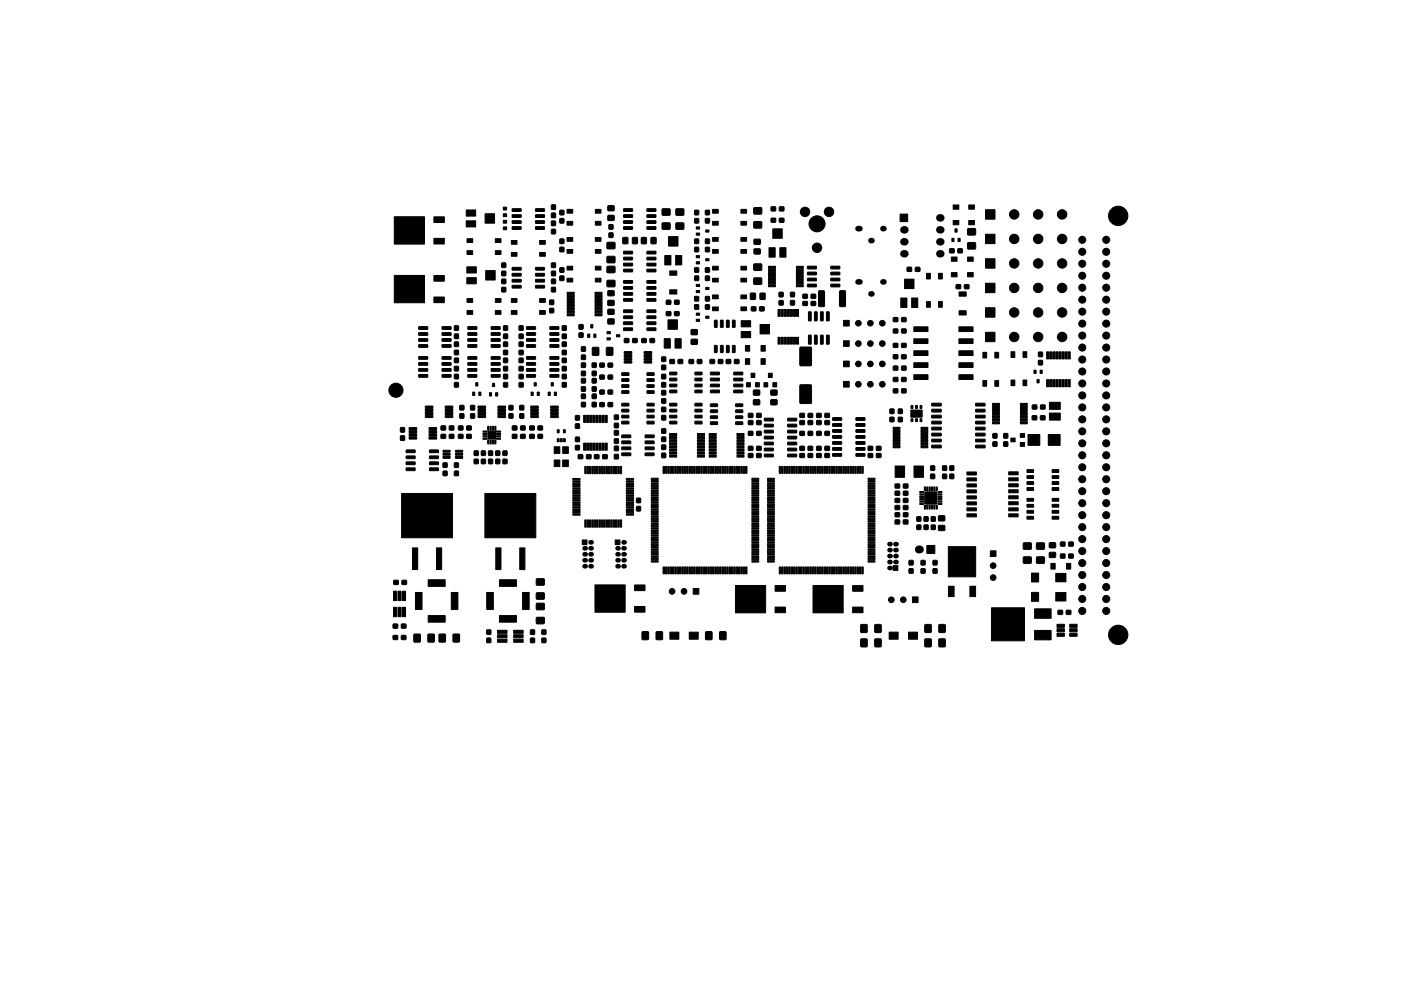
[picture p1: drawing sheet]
<svg xmlns="http://www.w3.org/2000/svg" width="297mm" height="210mm" viewBox="0 0 297 210" stroke-linecap="round" stroke-linejoin="round" font-family="sans-serif">
<g fill="#000" stroke="#000" stroke-width=".21">
<path d="M83.6 46h6.4v5.8h-6.4zM83.6 58.4h6.4v5.8h-6.4zM92 46h2.2v1.2h-2.2zM92 50.6h2.2v1.2h-2.2zM92 58.5h2.2v1.2h-2.2zM99 53.2h1.2v.8h-1.2zM99 50.6h1.2v.8h-1.2zM98.9 46.8h2v1.3h-2zM98.9 44.5h2v1.3h-2zM99 56.6h2v1.3h-2zM102.9 45.3h2v2h-2zM103 57.4h2v2h-2z"/>
<path d="M105 50.6h1.2v.8h-1.2zM105 53.2h1.2v.8h-1.2zM106.7 48.1h.7v.6h-.7zM106.7 46.7h.7v.6h-.7zM106.4 59.2l.8 .1v.9l-.8-.1zM106.4 55.8h.8v.9h-.8zM106.4 57.6h.8v.9h-.8zM106.7 44h.7v.6h-.7zM106.7 45.4h.7v.6h-.7zM108.4 53.6h1.2v.8h-1.2zM108.4 51h1.2v.8h-1.2zM108.6 59.3h1.8l.1 .4-.1 .2h-1.7z"/>
<path d="M108.6 58h1.8l.1 .5-.1 .1h-1.7zM108.6 56.8l1.8-.1 .1 .5-.1 .1h-1.7zM108.6 48.1h1.8l.1 .5-.1 .1h-1.7zM108.6 46.9l1.8-.1 .1 .5-.1 .1h-1.7zM108.6 45.6l1.8-.1 .1 .5-.1 .1h-1.7zM108.6 44.3h1.8l.1 .5-.1 .1h-1.7zM114.4 51h1.2v.8h-1.2zM114.4 53.6h1.2v.8h-1.2zM113.6 56.8l1.7-.1 .2 .5-.2 .1h-1.7zM113.6 58h1.7l.2 .5-.2 .1h-1.7zM113.6 59.3h1.7l.2 .4-.2 .2h-1.7zM113.6 44.3h1.7l.2 .5-.2 .1h-1.7z"/>
<path d="M113.6 45.6l1.7-.1 .2 .5-.2 .1h-1.7zM113.6 46.9l1.7-.1 .2 .5-.2 .1h-1.7zM113.6 48.1h1.7l.2 .5-.2 .1h-1.7zM116.9 55.8h.9l-.1 .9h-.8zM116.9 57.6h.9l-.1 .9h-.8zM116.9 59.2l.9 .1-.1 .9-.8-.1zM116.9 48.7h.9l-.1 .9h-.8zM116.9 46.9h.9l-.1 1-.8-.1zM116.9 45.2l.9 .1-.1 .9-.8-.1zM116.9 43.5h.9l-.1 .9h-.8zM118.7 58.6h.8v.9h-.8zM118.7 56.8h.8v1l-.8-.1z"/>
<path d="M118.7 52.5h.8v.9h-.8zM118.7 50.7l.8 .1v.9l-.8-.1zM118.7 46.4h.8v.9h-.8zM118.7 44.6l.8 .1v.9l-.8-.1zM120.2 59h1.2v.8h-1.2zM120.2 56.5h1.2v.8h-1.2zM120.2 52.9h1.2v.8h-1.2zM120.2 50.4h1.2v.8h-1.2zM120.2 47h1.2v.8h-1.2zM120.2 44.4h1.2v.8h-1.2zM126.2 56.5h1.2v.8h-1.2zM126.2 59h1.2v.8h-1.2z"/>
<path d="M126.2 50.4h1.2v.8h-1.2zM126.2 52.9h1.2v.8h-1.2zM126.2 44.4h1.2v.8h-1.2zM126.2 47h1.2v.8h-1.2zM129.1 49.4l.9 .1-.1 .9-.8-.1zM129.1 47.7h.9l-.1 .9h-.8zM128.9 43.7h1.2l.1 1h-1.3zM128.9 45.7h1.2l.1 1h-1.3zM128.7 51.5l1.6-.1 .1 1.3-1.6 .1zM128.7 54.4h1.6l.1 1.3h-1.6zM128.7 56.5h1.6l.1 1.3h-1.6zM128.7 59.5h1.6l.1 1.3h-1.6z"/>
<path d="M132.1 50.4h1v1.3h-1zM132.2 59.6l1.8-.1 .1 .5-.1 .1h-1.7zM132.2 57.1h1.8l.1 .5-.1 .1h-1.7zM132.2 55.9l1.8-.1 .1 .5-.1 .1h-1.7zM132.2 54.6h1.8l.1 .4-.1 .2h-1.7zM132.2 53.3h1.8l.1 .5-.1 .1h-1.7zM132.2 48.1h1.8l.1 .5-.1 .1h-1.7zM132.2 46.9l1.8-.1 .1 .5-.1 .1h-1.7zM132.2 45.6l1.8-.1 .1 .5-.1 .1h-1.7zM132.2 44.3h1.8l.1 .5-.1 .1h-1.7zM134.1 50.4h1v1.3h-1zM136 50.4h1v1.3h-1z"/>
<path d="M138.1 50.4h1l-.1 1.3h-1zM137.2 59.6l1.8-.1 .1 .5-.1 .1h-1.7zM137.2 53.3h1.8l.1 .5-.1 .1h-1.7zM137.2 54.6h1.8l.1 .4-.1 .2h-1.7zM137.2 55.9l1.8-.1 .1 .5-.1 .1h-1.7zM137.2 57.1h1.8l.1 .5-.1 .1h-1.7zM137.2 44.3h1.8l.1 .5-.1 .1h-1.7zM137.2 45.6l1.8-.1 .1 .5-.1 .1h-1.7zM137.2 46.9l1.8-.1 .1 .5-.1 .1h-1.7zM137.2 48.1h1.8l.1 .5-.1 .1h-1.7zM140.4 47.3h1.6v1.3h-1.6zM140.4 44.3h1.6v1.3h-1.6z"/>
<path d="M142 57.5h1.5v.9h-1.5zM140.9 54.2h1.3v2h-1.3zM141.7 50.2h2v2h-2zM143.2 54.2h1.3v2h-1.3zM143.3 44.3h1.6l.1 1.3h-1.6zM143.3 47.3h1.6l.1 1.3h-1.6zM147.6 49.4h.7v.5h-.7zM147.6 48.1h.7v.5h-.7zM147.6 55.5h.7v.5h-.7zM147.6 54.2h.7v.5h-.7zM147.3 46.4h.8v.9h-.8zM147.3 44.6l.8 .1v.9l-.8-.1z"/>
<path d="M147.3 58.6h.8v.9h-.8zM147.3 56.8h.8v1l-.8-.1zM147.3 52.5h.8v.9h-.8zM147.3 50.7l.8 .1v.9l-.8-.1zM149.6 48.8h.7v.4h-.7zM149.6 54.9h.7v.4h-.7zM149.6 46.4h.8v.9h-.8zM149.6 44.6l.8 .1v.9l-.8-.1zM149.6 52.5h.8v.9h-.8zM149.6 50.7l.8 .1v.9l-.8-.1zM149.6 58.6h.8v.9h-.8zM149.6 56.8h.8v1l-.8-.1z"/>
<path d="M151.1 47h1.2v.8h-1.2zM151.1 44.4h1.2v.8h-1.2zM151.1 52.9h1.2v.8h-1.2zM151.1 50.4h1.2v.8h-1.2zM151.1 59h1.2v.8h-1.2zM151.1 56.5h1.2v.8h-1.2zM157.1 44.4h1.2v.8h-1.2zM157.1 47h1.2v.8h-1.2zM157.1 50.4h1.2v.8h-1.2zM157.1 52.9h1.2v.8h-1.2zM157.1 56.5h1.2v.8h-1.2zM157.1 59h1.2v.8h-1.2z"/>
<path d="M159.9 52.8h1.2l.1 1-1.3 .1zM159.9 50.8h1.2l.1 1h-1.3zM159.9 47.1h1.5l.1 1.2-1.6 .1zM159.9 44.1h1.5l.1 1.3h-1.6zM159.9 59h1.5l.1 1.3h-1.6zM159.9 56h1.5l.1 1.3h-1.6zM162.9 59.1h1.5v.4h-1.5zM162.9 58.4h1.5v.5h-1.5zM162.9 57.8h1.5v.4h-1.5zM162.9 57.1h1.5v.5h-1.5zM162.9 56.5h1.5v.4h-1.5zM163.5 46.3h.9v.8l-.9 .1z"/>
<path d="M163.5 43.9h.9v.8h-.9zM163 52.6h1.3v2h-1.3zM163.8 48.6h2v2h-2zM165.3 46.3h.9v.8l-.9 .1zM165.3 43.9h.9v.8h-.9zM165.3 52.6h1.3v2h-1.3zM168.8 56.5h1.5v.4h-1.5zM168.8 57.1h1.5v.5h-1.5zM168.8 57.8h1.5v.4h-1.5zM168.8 58.4h1.5v.5h-1.5zM168.8 59.1h1.5v.4h-1.5zM171.2 59h1.8l.1 .5-.1 .1h-1.7z"/>
<path d="M171.2 57.8l1.8-.1 .1 .5-.1 .1h-1.7zM171.2 56.5h1.8l.1 .4-.1 .2h-1.7zM176.2 56.5h1.8l.1 .4-.2 .2h-1.7zM176.2 57.8l1.8-.1 .1 .5-.2 .1h-1.7zM176.2 59h1.8l.1 .5-.2 .1h-1.7zM190.8 45.4h1.6v1.6h-1.6zM192.3 56.7h.9l.1 .8-.9 .1zM191.8 59.2h2v2h-2zM194.1 56.7h.9v.8l-.9 .1zM196.4 58h.9v1.2h-.9zM199 58h.8v1.2h-.8zM201.7 57.8h1.2v.9h-1.2z"/>
<path d="M201.7 54.5h1.2v.9h-1.2zM201.8 50.6h.5v.7h-.5zM201.4 52.8h.9v.8h-.9zM202.5 48.6h.4v.7h-.4zM203.1 50.6h.5v.7h-.5zM202.1 43.5h1.2v.9h-1.2zM202.1 46.8h1.2v.9h-1.2zM203.1 52.8h.9v.8h-.9zM205.4 46.8h1.2v.9h-1.2zM205.4 43.5h1.2v.9h-1.2zM205.1 54.5h1.2v.9h-1.2zM205.1 57.8h1.2v.9h-1.2z"/>
<path d="M205.2 51.5h1.6v1.3h-1.6zM205.2 48.5h1.6v1.3h-1.6zM209 54.9h2v2h-2zM209 49.7h2v2h-2zM209 44.5h2v2h-2zM88.8 79.5h1.8l.1 .4-.1 .1h-1.7zM88.8 78.2h1.8l.1 .5-.1 .1h-1.7zM88.8 77l1.8-.1 .1 .5-.1 .1h-1.7zM88.8 75.7l1.8-.1 .1 .5-.1 .1h-1.7zM88.8 73.1h1.8l.1 .5-.1 .1h-1.7zM88.8 71.9l1.8-.1 .1 .5-.1 .1h-1.7zM88.8 70.6h1.8l.1 .4-.1 .2h-1.7z"/>
<path d="M88.8 69.3h1.8l.1 .5-.1 .1h-1.7zM92 63h2.2v1.2h-2.2zM93.7 75.7l1.8-.1 .1 .5-.1 .1h-1.7zM93.7 77l1.8-.1 .1 .5-.1 .1h-1.7zM93.7 78.2h1.8l.1 .5-.1 .1h-1.7zM93.7 79.5h1.8l.1 .4-.1 .1h-1.7zM93.7 69.3h1.8l.1 .5-.1 .1h-1.7zM93.7 70.6h1.8l.1 .4-.1 .2h-1.7zM93.7 71.9l1.8-.1 .1 .5-.1 .1h-1.7zM93.7 73.1h1.8l.1 .5-.1 .1h-1.7zM96.4 77.8h.8v.9h-.8zM96.4 76h.8v.9h-.8z"/>
<path d="M96.4 79.4l.8 .1v.9l-.8-.1zM96.4 74.3h.8v1l-.8-.1zM96.4 72.6h.8v.9h-.8zM96.4 70.9h.8v.9h-.8zM96.4 69.1l.8 .1v.9l-.8-.1zM99 65.9h1.2v.8h-1.2zM99 63.3h1.2v.8h-1.2zM99.2 73.1h1.8l.1 .5-.1 .1h-1.7zM99.2 71.9l1.8-.1 .1 .5-.1 .1h-1.7zM99.2 70.6h1.8l.1 .4-.1 .2h-1.7zM99.2 69.3h1.8l.1 .5-.1 .1h-1.7zM99.2 79.5h1.8l.1 .4-.1 .1h-1.7z"/>
<path d="M99.2 78.2h1.8l.1 .5-.1 .1h-1.7zM99.2 77l1.8-.1 .1 .5-.1 .1h-1.7zM99.2 75.7l1.8-.1 .1 .5-.1 .1h-1.7zM99 58.9h2v1.3h-2zM105 63.3h1.2v.8h-1.2zM105 65.9h1.2v.8h-1.2zM104.2 69.3h1.7l.2 .5-.2 .1h-1.7zM104.2 70.6h1.7l.2 .4-.2 .2h-1.7zM104.2 71.9l1.7-.1 .2 .5-.2 .1h-1.7zM104.2 73.1h1.7l.2 .5-.2 .1h-1.7zM104.2 75.7l1.7-.1 .2 .5-.2 .1h-1.7zM104.2 77l1.7-.1 .2 .5-.2 .1h-1.7z"/>
<path d="M104.2 78.2h1.7l.2 .5-.2 .1h-1.7zM104.2 79.5h1.7l.2 .4-.2 .1h-1.7zM106.4 61h.8v.9h-.8zM106.8 70.9h.8v.9h-.8zM106.8 69.1l.8 .1v.9l-.8-.1zM106.8 79.4l.8 .1v.9l-.8-.1zM106.8 72.6h.8v.9h-.8zM106.8 74.3h.8v1l-.8-.1zM106.8 77.8h.8v.9h-.8zM106.8 76h.8v.9h-.8zM108.4 65.9h1.2v.8h-1.2zM108.4 63.3h1.2v.8h-1.2z"/>
<path d="M108.6 60.6l1.8-.1 .1 .5-.1 .1h-1.7zM110.1 70.9h.8v.9h-.8zM110.1 69.1l.8 .1v.9l-.8-.1zM110.1 77.8h.8v.9h-.8zM110.1 76h.8v.9h-.8zM110.1 79.4l.8 .1v.9l-.8-.1zM110.1 74.3h.8v1l-.8-.1zM110.1 72.6h.8v.9h-.8zM111.7 79.5h1.7l.2 .4-.2 .1h-1.7zM111.7 78.2h1.7l.2 .5-.2 .1h-1.7zM111.7 77l1.7-.1 .2 .5-.2 .1h-1.7zM111.7 75.7l1.7-.1 .2 .5-.2 .1h-1.7z"/>
<path d="M111.7 73.1h1.7l.2 .5-.2 .1h-1.7zM111.7 71.9l1.7-.1 .2 .5-.2 .1h-1.7zM111.7 70.6h1.7l.2 .4-.2 .2h-1.7zM111.7 69.3h1.7l.2 .5-.2 .1h-1.7zM114.4 63.3h1.2v.8h-1.2zM114.4 65.9h1.2v.8h-1.2zM113.6 60.6l1.7-.1 .2 .5-.2 .1h-1.7zM116.6 65.4l.8 .1v.9l-.9-.1zM116.6 63.7h.8v.9h-.9zM116.9 61h.9l-.1 .9h-.8zM116.6 75.7l1.8-.1 .1 .5-.1 .1h-1.7zM116.6 77l1.8-.1 .1 .5-.1 .1h-1.7z"/>
<path d="M116.6 78.2h1.8l.1 .5-.1 .1h-1.7zM116.6 79.5h1.8l.1 .4-.1 .1h-1.7zM116.6 69.3h1.8l.1 .5-.1 .1h-1.7zM116.6 70.6h1.8l.1 .4-.1 .2h-1.7zM116.6 71.9l1.8-.1 .1 .5-.1 .1h-1.7zM116.6 73.1h1.8l.1 .5-.1 .1h-1.7zM119.2 70.9h.9l-.1 .9h-.8zM119.2 69.1l.9 .1-.1 .9-.8-.1zM119.2 79.4l.9 .1-.1 .9-.8-.1zM119.2 72.6h.9l-.1 .9h-.8zM119.2 74.3h.9l-.1 1-.8-.1zM119.2 77.8h.9l-.1 .9h-.8z"/>
<path d="M119.2 76h.9l-.1 .9h-.8zM120.3 66.6h1.5v.4h-1.5zM120.3 65.9h1.5v.5h-1.5zM120.3 65.3h1.5v.4h-1.5zM120.3 64.6h1.5v.5h-1.5zM120.3 64h1.5v.4h-1.5zM120.3 63.3h1.5v.5h-1.5zM120.3 62.7h1.5v.4h-1.5zM120.3 62h1.5v.5h-1.5zM122.8 68.9h.8v.9h-.8zM122.8 70.6l.8 .1v.9l-.8-.1zM123.3 73.6h.8v.9h-.8z"/>
<path d="M123.3 75.3l.8 .1v.9l-.8-.1zM123.3 78.8h.8v.9h-.8zM123.3 77h.8v.9h-.8zM124.6 70.9h.5v.7h-.5zM125.3 68.9h.4v.7h-.4zM125.9 70.9h.5v.7h-.5zM126.2 62h1.5v.5h-1.5zM126.2 62.7h1.5v.4h-1.5zM126.2 63.3h1.5v.5h-1.5zM126.2 64h1.5v.4h-1.5zM126.2 64.6h1.5v.5h-1.5zM126.2 65.3h1.5v.4h-1.5z"/>
<path d="M126.2 65.9h1.5v.5h-1.5zM126.2 66.6h1.5v.4h-1.5zM125.6 77h.8v.9h-.8zM125.6 78.8h.8v.9h-.8zM125.6 73.7l1.3 .1v1.6l-1.3-.1zM127.2 77.1l.9-.1v.9h-.9zM127.2 79.6h.9v.8h-.9zM128.7 71.7h.7v.4h-.7zM128.7 70.4h.7v.4h-.7zM128.9 77.1l.9-.1 .1 .9h-.9zM128.9 79.6h.9l.1 .8h-.9zM128.6 73.7l1.3 .1v1.6l-1.3-.1z"/>
<path d="M128.9 63.8l1.2-.1 .1 1-1.3 .1zM128.9 61.7h1.2l.1 1h-1.3zM128.9 67.7h1.2l.1 1h-1.3zM128.9 65.7l1.2-.1 .1 1-1.3 .1zM130.7 71h.7v.5h-.7zM132.4 71.9l.9-.1v.8l-.9 .1zM131.8 79.1h1.4l.1 .5-1.4 .1zM132.4 76.6l1.5-.1 .1 .4-1.6 .1zM132.4 75.9h1.5l.1 .4-1.6 .1zM132.4 75.3l1.5-.1 .1 .4-1.6 .1zM132.4 74.6h1.5l.1 .4-1.6 .1zM132.2 69.6l1.8-.1 .1 .5-.1 .1h-1.7z"/>
<path d="M132.2 68.3h1.8l.1 .5-.1 .1h-1.7zM132.2 67h1.8l.1 .5-.1 .1h-1.7zM132.2 65.8l1.8-.1 .1 .5-.1 .1h-1.7zM132.2 63.4l1.8-.1 .1 .5-.1 .1h-1.7zM132.2 62.1h1.8l.1 .4-.1 .2-1.7-.1zM132.2 60.8h1.8l.1 .5-.1 .1h-1.7zM134.2 71.9l.8-.1 .1 .8-.9 .1zM136.1 71.9l.9-.1v.8l-.9 .1zM136.6 74.6h1.5l.1 .4-1.5 .1zM136.6 75.3l1.5-.1 .1 .4-1.5 .1zM136.6 75.9h1.5l.1 .4-1.5 .1zM136.6 76.6l1.5-.1 .1 .4-1.5 .1z"/>
<path d="M137.2 79.1h1.4l.1 .5-1.4 .1zM137.8 71.9l.9-.1 .1 .8-.9 .1zM137.2 65.8l1.8-.1 .1 .5-.1 .1h-1.7zM137.2 67h1.8l.1 .5-.1 .1h-1.7zM137.2 68.3h1.8l.1 .5-.1 .1h-1.7zM137.2 69.6l1.8-.1 .1 .5-.1 .1h-1.7zM137.2 60.8h1.8l.1 .5-.1 .1h-1.7zM137.2 62.1h1.8l.1 .4-.1 .2-1.7-.1zM137.2 63.4l1.8-.1 .1 .5-.1 .1h-1.7zM140.3 79.4l.8 .1v.9l-.8-.1zM140.3 75.8h.8v.9l-.8-.1zM140.3 77.5h.8v.9h-.8z"/>
<path d="M142 61.5h1.5v.9h-1.5zM141.3 66.1h.9v.8l-.9 .1zM141.3 63.7h.9v.8l-.9 .1zM140.8 71.9h1.3v2h-1.3zM142.1 76.3h.8l.1 .8h-.9zM142 79l1.4-.1 .1 .5-1.4 .1zM141.6 67.9h2v2h-2zM143 66.1h.9l.1 .8-.9 .1zM143 63.7h.9l.1 .8-.9 .1zM143.1 71.9h1.3v2h-1.3zM143.8 76.3h.9v.8h-.9zM146.1 76.3h.9v.8h-.9z"/>
<path d="M147.6 61.6h.7v.5h-.7zM147.6 60.3h.7v.5h-.7zM147.6 67.7h.7v.5h-.7zM147.6 66.4h.7v.5h-.7zM146.6 70h1.2v1h-1.2zM146.6 72h1.2v1h-1.2zM147.3 64.7h.8v.9h-.8zM147.3 62.9h.8v1l-.8-.1zM147.9 76.3h.9v.8h-.9zM147.4 79l1.4-.1 .1 .5-1.5 .1zM149.6 61h.7v.4h-.7zM149.6 67.1h.7v.4h-.7z"/>
<path d="M149.6 64.7h.8v.9h-.8zM149.6 62.9h.8v1l-.8-.1zM151.1 65.1h1.2v.8h-1.2zM151.1 62.6h1.2v.8h-1.2zM150.6 76.3h.9v.8h-.9zM151.5 68h.6l-.1 1.5-.5-.1zM151.5 73.3l.6 .1-.1 1.4-.5-.1zM150.6 79l1.8-.1 .1 .5-.1 .1h-1.7zM152.3 76.3h.9v.8h-.9zM152.8 68h.5l-.1 1.5-.5-.1zM152.8 73.3l.5 .1-.1 1.4-.5-.1zM154 68h.6l-.1 1.5-.5-.1z"/>
<path d="M154 73.3l.6 .1-.1 1.4-.5-.1zM154 76.3h.9v.8h-.9zM155.3 68h.6l-.1 1.5-.5-.1zM155.3 73.3l.6 .1-.1 1.4-.5-.1zM155.7 76.3h.9l.1 .8h-.9zM157.1 62.6h1.2v.8h-1.2zM157.1 65.1h1.2v.8h-1.2zM155.6 79l1.8-.1 .1 .5-.1 .1h-1.7zM158 73.3h.9v1.2h-.9zM158 76.1h.9v1.2h-.9zM157.1 70.3h2v1.3h-2zM157.1 68h2v1.3h-2z"/>
<path d="M159.1 62.2l1 .1v1.2h-1zM159.3 65.1h.9l.1 .8h-1zM161.3 73.3h.9v1.2h-.9zM161.1 65.1h.9v.8h-.9zM161.2 62.2l1 .1v1.2h-1zM161.3 76.1h.9v1.2h-.9zM162.9 60.4h1.5v.4h-1.5zM162.9 59.7h1.5v.5h-1.5zM161.1 68.8h2v2h-2zM165 65.7h.4v1.4h-.4zM165 71.6h.4v1.4h-.4zM165.2 63.8h.8v.9h-.8z"/>
<path d="M165.2 62l.8 .1v.9l-.8-.1zM165.6 65.7h.5v1.4h-.5zM165.6 71.6h.5v1.4h-.5zM166.3 65.7h.4v1.4h-.4zM166.3 71.6h.4v1.4h-.4zM166.9 65.7h.5v1.4h-.5zM166.9 71.6h.5v1.4h-.5zM167.6 65.7h.4v1.4h-.4zM167.6 71.6h.4v1.4h-.4zM167.6 62l.8 .1v.9l-.8-.1zM167.6 63.8h.8v.9h-.8zM168.2 65.7h.5v1.4h-.5z"/>
<path d="M168.2 71.6h.5v1.4h-.5zM168.8 59.7h1.5v.5h-1.5zM168.8 60.4h1.5v.4h-1.5zM168.9 65.7h.4v1.4h-.4zM168.9 71.6h.4v1.4h-.4zM170.2 64h.9l.1 .8h-.9zM170.2 62.5l.9-.1 .1 .8-.9 .1zM169.6 73.7l2.2-.1 .2 .2 .1 3.6-.2 .2h-2.1l-.2-.1zM171.4 66.2l.6 .1v1.7l-.1 .1-.5-.1zM171.4 71.1l.6 .1v1.7l-.1 .1-.5-.1zM172 64h.9v.8h-.9zM172 62.5l.9-.1v.8l-.9 .1z"/>
<path d="M171.2 60.3h1.8l.1 .5-.1 .1h-1.7zM172.7 66.2l.6 .1v1.7l-.1 .1-.5-.1zM172.7 71.1l.6 .1v1.7l-.1 .1-.5-.1zM174 66.2l.5 .1v1.7l-.1 .1-.5-.1zM174 71.1l.5 .1v1.7l-.1 .1-.5-.1zM173.6 61.7h1l.2 .1v3l-.1 .3h-1l-.2-.2zM175.3 66.2l.5 .1v1.7l-.1 .1-.5-.1zM175.3 71.1l.5 .1v1.7l-.1 .1-.5-.1zM176.2 60.3h1.8l.1 .5-.2 .1h-1.7zM178.9 68h1.2v1.2h-1.2zM178.9 72.3h1.2v1.2h-1.2zM178.9 76.6h1.2v1.2h-1.2z"/>
<path d="M178.1 61.7h1l.2 .1v3l-.2 .3h-.9l-.2-.2zM189.4 67.4h.9l.1 .8h-1zM189.4 69.8h.9l.1 .8h-1zM189.4 72.9h.9l.1 .8h-1zM189.4 75.3h.9l.1 .8h-1zM189.4 77.7h.9l.1 .8h-1zM191.2 67.4h.9v.8h-.9zM191.2 69.8h.9v.8h-.9zM191.2 72.9h.9v.8h-.9zM191.2 75.3h.9v.8h-.9zM191.2 77.7h.9v.8h-.9zM191 63.2h1.3v2h-1.3z"/>
<path d="M193.7 79.5h3v1h-3zM193.7 77h3v1h-3zM193.7 74.4h3v1h-3zM193.7 71.9h3v1h-3zM193.7 69.3h3v1h-3zM193.3 63.2h1.3v2h-1.3zM196.4 64h.9v1.2h-.9zM199 64h.8v1.2h-.8zM203.3 69.3h3v1h-3zM203.3 71.9h3v1h-3zM203.3 74.4h3v1h-3zM203.3 77h3v1h-3z"/>
<path d="M203.3 79.5h3v1h-3zM203.3 65.9h1.5v.9h-1.5zM203.3 61.9h1.5v.9h-1.5zM202.7 60.4h.9l.1 .8h-.9zM204.5 60.4h.9v.8h-.9zM208.4 74.8h.8v1.2h-.8zM209 70.5h2v2h-2zM209 65.3h2v2h-2zM209 60.1h2v2h-2zM210.9 74.8h.8v1.2h-.8zM214.4 74.6h.8v1.2h-.8zM216.9 74.6h.8v1.2h-.8z"/>
<path d="M219.2 78.5h.5v.7h-.5zM220.2 76.5h.8v.9h-.8zM220.2 74.7l.8 .1v.9l-.8-.1zM220.5 78.5h.5v.7h-.5zM221.9 74.7h.5v1.5h-.5zM222.6 74.7h.4v1.5h-.4zM223.2 74.7h.5v1.5h-.5zM223.9 74.7h.4v1.5h-.4zM224.5 74.7h.5v1.5h-.5zM225.2 74.7h.4v1.5h-.4zM225.8 74.7h.5v1.5h-.5zM226.5 74.7h.4v1.5h-.4z"/>
<path d="M84.9 90.7l.9 .1-.1 .9-.8-.1zM84.9 92.5h.9l-.1 .9h-.8zM86.1 99.3h1.8l.1 .4-.1 .2h-1.7zM86.1 98h1.8l.1 .5-.1 .1h-1.7zM86.1 96.8l1.8-.1 .1 .5-.1 .1h-1.7zM86.1 95.5h1.8l.1 .4-.1 .2-1.7-.1zM86.8 92.7h1.5l.1 .4-1.6 .1zM86.8 92.1l1.5-.1 .1 .4-1.6 .1zM86.8 91.4h1.5l.1 .4-1.6 .1zM86.8 90.8l1.5-.1 .1 .4-1.6 .1zM90.2 88.1h1.5l.1 .4-1.5 .1zM90.2 87.5l1.5-.1 .1 .4-1.5 .1z"/>
<path d="M90.2 86.8h1.5l.1 .4-1.5 .1zM90.2 86.2l1.5-.1 .1 .4-1.5 .1zM91 90.8l1.5-.1 .1 .4-1.5 .1zM91 91.4h1.5l.1 .4-1.5 .1zM91 92.1l1.5-.1 .1 .4-1.5 .1zM91 92.7h1.5l.1 .4-1.5 .1zM91.1 95.5h1.8l.1 .4-.2 .2-1.6-.1zM91.1 96.8l1.8-.1 .1 .5-.2 .1h-1.6zM91.1 98h1.8l.1 .5-.2 .1h-1.6zM91.1 99.3h1.8l.1 .4-.2 .2h-1.6zM93.9 96.8h1.5v.4h-1.5zM93.9 96.2h1.5v.4h-1.5z"/>
<path d="M93.9 95.5h1.5v.4h-1.5zM93.5 90.4h.9l.1 .8h-.9zM93.5 92.2h.9l.1 .8h-.9zM94 100h.8l-.1 .9h-.8zM94 98.2h.8l-.1 1-.8-.1zM94.4 86.2l1.5-.1 .1 .4-1.5 .1zM94.4 86.8h1.5l.1 .4-1.5 .1zM94.4 87.5l1.5-.1 .1 .4-1.5 .1zM94.4 88.1h1.5l.1 .4-1.5 .1zM95.3 90.4h.9v.8h-.9zM95.3 92.2h.9v.8h-.9zM96.6 95.5h1.5v.4h-1.5z"/>
<path d="M96.6 96.2h1.5v.4h-1.5zM96.6 96.8h1.5v.4h-1.5zM96.4 100h.8v.9h-.8zM96.4 98.2h.8v1l-.8-.1zM96.4 81.2h.8v.9h-.8zM97.2 90.4h.9v.8h-.9zM97.2 92.2h.9v.8h-.9zM97.5 86l.8 .1v.9l-.8-.1zM97.5 87.8h.8v.9h-.8zM99 90.4h.9v.8h-.9zM99 92.2h.9v.8h-.9zM100.2 83.2h.5v.7h-.5z"/>
<path d="M99.8 86l.8 .1v.9l-.8-.1zM99.8 87.8h.8v.9h-.8zM100.9 81.2h.4v.7h-.4zM100.6 97.4l.8 .1v.9l-.9-.1zM100.6 95.7h.8v.9h-.9zM101.5 83.2h.5v.7h-.5zM102.1 97.4l.8 .1v.9l-.8-.1zM102.1 95.7h.8v.9h-.8zM101.4 88.1h1.5l.1 .4-1.6 .1zM101.4 87.5l1.5-.1 .1 .4-1.6 .1zM101.4 86.8h1.5l.1 .4-1.6 .1zM101.4 86.2l1.5-.1 .1 .4-1.6 .1z"/>
<path d="M102.4 93l.8-.1 .1 .2-.9 .1zM102.4 92.5l.8-.1 .1 .2-.9 .1zM102.4 92l.8-.1 .1 .2-.9 .1zM102.4 91.5l.8-.1 .1 .2-.9 .1zM103.4 93.3l.2 .1v.8l-.2-.1zM103.4 90.5h.2v.8h-.2zM103.8 83.3h.4v.7h-.4zM103.9 93.3l.2 .1v.8l-.2-.1zM103.9 90.5h.2v.8h-.2zM103.6 97.4l.8 .1v.9l-.8-.1zM103.6 95.7h.8v.9h-.8zM104.4 81.3h.5v.7h-.5z"/>
<path d="M104.4 93.3l.2 .1v.8l-.2-.1zM104.4 90.5h.2v.8h-.2zM103.5 91.5h1.6v1.6h-1.6zM105.1 83.3h.4v.7h-.4zM104.9 93.3l.2 .1v.8l-.2-.1zM104.9 90.5h.2v.8h-.2zM105.1 97.4l.9 .1-.1 .9-.8-.1zM105.1 95.7h.9l-.1 .9h-.8zM105.3 91.5l.8-.1v.2l-.8 .1zM105.3 92l.8-.1v.2l-.8 .1zM105.3 92.5l.8-.1v.2l-.8 .1zM105.3 93l.8-.1v.2l-.8 .1z"/>
<path d="M105.6 86.2l1.5-.1 .1 .4-1.5 .1zM105.6 86.8h1.5l.1 .4-1.5 .1zM105.6 87.5l1.5-.1 .1 .4-1.5 .1zM105.6 88.1h1.5l.1 .4-1.5 .1zM106.7 97.4l.8 .1-.1 .9-.8-.1zM106.7 95.7h.8l-.1 .9h-.8zM106.8 81.2h.8v.9h-.8zM107.9 86l.9 .1-.1 .9-.8-.1zM107.9 87.8h.9l-.1 .9h-.8zM108.7 92.2h.8l.1 .8h-.9zM108.7 90.4h.8l.1 .8h-.9zM110.1 81.2h.8v.9h-.8z"/>
<path d="M110.2 87.8h.8v.9h-.8zM110.2 86l.8 .1v.9l-.8-.1zM110.4 92.2h.9v.8h-.9zM110.4 90.4h.9v.8h-.9zM112.6 83.2h.4v.7h-.4zM112.3 92.2h.9l.1 .8h-.9zM112.3 90.4h.9l.1 .8h-.9zM113.2 81.2h.5v.7h-.5zM113.9 83.2h.4v.7h-.4zM112.6 88.1h1.4l.1 .4-1.5 .1zM112.6 87.5l1.4-.1 .1 .4-1.5 .1zM112.6 86.8h1.4l.1 .4-1.5 .1z"/>
<path d="M112.6 86.2l1.4-.1 .1 .4-1.5 .1zM114.1 92.2h.9v.8h-.9zM114.1 90.4h.9v.8h-.9zM116.2 83.2h.5v.7h-.5zM116.9 81.2h.4v.7h-.4zM117.5 83.2h.5v.7h-.5zM116.8 86.2l1.5-.1 .1 .4-1.6 .1zM116.8 86.8h1.5l.1 .4-1.6 .1zM116.8 87.5l1.5-.1 .1 .4-1.6 .1zM116.8 88.1h1.5l.1 .4-1.6 .1zM118.1 91.2h.4v.6h-.4zM118.1 93.1h.4v.6h-.4z"/>
<path d="M117.5 97.6h1.2v1.4h-1.2zM117.5 94.8h1.2v1.4h-1.2zM118.8 93.1h.4v.6h-.4zM119.4 91.2h.4v.6h-.4zM119.4 93.1h.4v.6h-.4zM119.2 81.2h.9l-.1 .9h-.8zM119.3 94.8h1.2v1.4h-1.2zM119.3 97.6h1.2v1.4h-1.2zM122 92.8h.8v.9h-.8zM122 94.5h.8v.9h-.8zM122 88.2h.8v.9h-.8zM122 89.9l.8 .1v.9l-.8-.1z"/>
<path d="M122.6 96.5h.9v.8h-.9zM123.3 82.1h.8v.9h-.8zM123.3 80.3h.8v1l-.8-.1zM123.3 85.4h.8v.9h-.8zM123.3 83.6h.8v1l-.8-.1zM123.7 88.1h.5v1.5h-.5zM123.7 94h.5v1.5h-.5zM124 99h.3l-.1 1.5-.2-.1zM124.5 99h.3l-.1 1.5-.2-.1zM124.4 88.1h.4v1.5h-.4zM124.4 94h.4v1.5h-.4zM124.4 96.5h.9v.8h-.9z"/>
<path d="M125 99h.3l-.1 1.5-.2-.1zM125 88.1h.5v1.5h-.5zM125 94h.5v1.5h-.5zM125.5 99h.3l-.1 1.5-.2-.1zM125.7 88.1h.4v1.5h-.4zM125.7 94h.4v1.5h-.4zM126 99h.3l-.1 1.5-.2-.1zM125.6 80.3h.8v1l-.8-.1zM125.6 82.1h.8v.9h-.8zM125.6 83.6h.8v1l-.8-.1zM125.6 85.4h.8v.9h-.8zM126.5 99h.3l-.1 1.5-.2-.1z"/>
<path d="M126.3 88.1h.5v1.5h-.5zM126.3 94h.5v1.5h-.5zM126.1 96.5h.8l.1 .8h-.9zM127 99h.3l-.1 1.5-.2-.1zM127 88.1h.4v1.5h-.4zM127 94h.4v1.5h-.4zM127.5 99h.3l-.1 1.5-.2-.1zM127.2 85.4h.9v.8l-.9 .1zM127.2 82.8h.9v.8h-.9zM127.6 88.1h.5v1.5h-.5zM127.6 94h.5v1.5h-.5zM128 99h.3l-.1 1.5-.2-.1z"/>
<path d="M127.8 96.5h.9v.8h-.9zM128.5 99h.3l-.1 1.5-.2-.1zM128.3 88.1h.4v1.5h-.4zM128.3 94h.4v1.5h-.4zM129 99h.3l-.1 1.5-.2-.1zM128.9 85.4h.9l.1 .8-.9 .1zM128.9 82.8h.9l.1 .8h-.9zM129.5 99h.3l-.1 1.5-.2-.1zM130 99h.3l-.1 1.5-.2-.1zM130.5 99h.3l-.1 1.5-.2-.1zM130.3 91.4h.8v.9h-.8zM130.3 93.1h.8v1l-.8-.1z"/>
<path d="M130.3 89.8h.8v.9h-.8zM130.3 88.1h.8v.9h-.8zM130.3 94.7h.8v.9h-.8zM130.3 96.4h.8v1l-.8-.1zM131 99h.3l-.1 1.5-.2-.1zM131.5 99h.3l-.1 1.5-.2-.1zM131.8 89.4h1.4l.1 .4-1.4 .1zM131.8 88.1h1.4l.1 .5-1.4 .1zM131.8 86.9l1.4-.1 .1 .5-1.4 .1zM131.8 85.6h1.4l.1 .4-1.4 .1zM131.8 82.9h1.4l.1 .5-1.4 .1zM131.8 81.7l1.4-.1 .1 .5-1.4 .1z"/>
<path d="M131.8 80.4l1.4-.1 .1 .5-1.4 .1zM131.8 96.1h1.8l.2 .5-.2 .1h-1.7zM131.8 94.9l1.8-.1 .2 .5-.2 .1h-1.7zM131.8 93.6h1.8l.2 .4-.2 .1h-1.7zM131.8 92.3h1.8l.2 .5-.2 .1h-1.7zM136.8 92.3h1.8l.1 .5-.1 .1h-1.7zM136.8 93.6h1.8l.1 .4-.1 .1h-1.7zM136.8 94.9l1.8-.1 .1 .5-.1 .1h-1.7zM136.8 96.1h1.8l.1 .5-.1 .1h-1.7zM137.2 85.6h1.4l.1 .4-1.4 .1zM137.2 86.9l1.4-.1 .1 .5-1.4 .1zM137.2 88.1h1.4l.1 .5-1.4 .1z"/>
<path d="M137.2 89.4h1.4l.1 .4-1.4 .1zM137.2 80.4l1.4-.1 .1 .5-1.4 .1zM137.2 81.7l1.4-.1 .1 .5-1.4 .1zM137.2 82.9h1.4l.1 .5-1.4 .1zM140.6 99h.3l-.1 1.4h-.2zM140.3 91h.8v.9h-.8zM140.3 92.7l.8 .1v.9l-.8-.1zM140.3 81.2h.8v.9h-.8zM140.3 86.4h.8v.9h-.8zM140.3 88.2h.8v.9h-.8zM140.3 84.6h.8v.9h-.8zM140.3 82.9h.8v.9h-.8z"/>
<path d="M140.3 96.2h.8v.9h-.8zM140.3 94.4h.8v.9h-.8zM141.1 99h.3l-.1 1.4h-.2zM141.6 99h.3l-.1 1.4h-.2zM142.1 99h.3l-.1 1.4h-.2zM142.6 99h.3l-.1 1.4h-.2zM143.1 99h.3l-.1 1.4h-.2zM142 89.4h1.4l.1 .4-1.4 .1zM142 88.1h1.4l.1 .5-1.4 .1zM142 86.9l1.4-.1 .1 .5-1.4 .1zM142 85.6h1.4l.1 .4-1.4 .1zM142 82.8h1.4l.1 .4-1.4 .1z"/>
<path d="M142 81.5h1.4l.1 .5-1.4 .1zM142 80.3l1.4-.1 .1 .5-1.4 .1zM142 96.5h1.5v.5h-1.5zM142 95.9h1.5v.4h-1.5zM142 95.2h1.5v.5h-1.5zM142 94.6h1.5v.4h-1.5zM142 93.9h1.5v.5h-1.5zM142 93.3h1.5v.4h-1.5zM142 92.6h1.5v.5h-1.5zM142 92h1.5v.4h-1.5zM143.6 99h.3l-.1 1.4h-.2zM144.1 99h.3l-.1 1.4h-.2z"/>
<path d="M144.6 99h.3l-.1 1.4h-.2zM145.1 99h.3l-.1 1.4h-.2zM145.6 99h.3l-.1 1.4h-.2zM146.1 99h.3l-.1 1.4h-.2zM146.6 99h.3l-.1 1.4h-.2zM147.1 99h.3l-.1 1.4h-.2zM147.6 99h.3l-.1 1.4h-.2zM148.1 99h.3l-.1 1.4h-.2zM147.4 85.6h1.4l.1 .4-1.5 .1zM147.4 86.9l1.4-.1 .1 .5-1.5 .1zM147.4 88.1h1.4l.1 .5-1.5 .1zM147.4 89.4h1.4l.1 .4-1.5 .1z"/>
<path d="M147.4 80.3l1.4-.1 .1 .5-1.5 .1zM147.4 81.5h1.4l.1 .5-1.5 .1zM147.4 82.8h1.4l.1 .4-1.5 .1zM148.6 99h.3l-.1 1.4h-.2zM149.1 99h.3l-.1 1.4h-.2zM147.9 92h1.5v.4h-1.5zM147.9 92.6h1.5v.5h-1.5zM147.9 93.3h1.5v.4h-1.5zM147.9 93.9h1.5v.5h-1.5zM147.9 94.6h1.5v.4h-1.5zM147.9 95.2h1.5v.5h-1.5zM147.9 95.9h1.5v.4h-1.5z"/>
<path d="M147.9 96.5h1.5v.5h-1.5zM149.6 99h.3l-.1 1.4h-.2zM150.1 99h.3l-.1 1.4h-.2zM150.6 99h.3l-.1 1.4h-.2zM151.1 99h.3l-.1 1.4h-.2zM151.6 99h.3l-.1 1.4h-.2zM150.4 96.5h1.5v.5h-1.5zM150.4 95.9h1.5v.4h-1.5zM150.4 95.2h1.5v.5h-1.5zM150.4 94.6h1.5v.4h-1.5zM150.4 93.9h1.5v.5h-1.5zM150.4 93.3h1.5v.4h-1.5z"/>
<path d="M150.4 92.6h1.5v.5h-1.5zM150.4 92h1.5v.4h-1.5zM150.6 89.5h1.4l.1 .5-1.4 .1zM150.6 88.3l1.4-.1 .1 .5-1.4 .1zM150.6 87l1.4-.1 .1 .5-1.4 .1zM150.6 85.7h1.4l.1 .5-1.4 .1zM152.1 99h.3l-.1 1.4h-.2zM150.6 82.8h1.8l.1 .4-.1 .2-1.7-.1zM150.6 81.5h1.8l.1 .5-.1 .1h-1.7zM150.6 80.3l1.8-.1 .1 .5-.1 .1h-1.7zM152.6 99h.3l-.1 1.4h-.2zM153.1 99h.3l-.1 1.4h-.2z"/>
<path d="M153.6 99h.3l-.1 1.4h-.2zM154.1 99h.3l-.1 1.4h-.2zM154.6 99h.3l-.1 1.4h-.2zM155.1 99h.3l-.1 1.4h-.2zM155.6 99h.3l-.1 1.4h-.2zM156.1 99h.3l-.1 1.4h-.2zM156.6 99h.3l-.1 1.4h-.2zM157.1 99h.3l-.1 1.4h-.2zM156 85.7h1.4l.1 .5-1.4 .1zM156 87l1.4-.1 .1 .5-1.4 .1zM156 88.3l1.4-.1 .1 .5-1.4 .1zM156 89.5h1.4l.1 .5-1.4 .1z"/>
<path d="M155.6 80.3l1.8-.1 .1 .5-.1 .1h-1.7zM155.6 81.5h1.8l.1 .5-.1 .1h-1.7zM155.6 82.8h1.8l.1 .4-.1 .2-1.7-.1zM156.3 92h1.5v.4h-1.5zM156.3 92.6h1.5v.5h-1.5zM156.3 93.3h1.5v.4h-1.5zM156.3 93.9h1.5v.5h-1.5zM156.3 94.6h1.5v.4h-1.5zM156.3 95.2h1.5v.5h-1.5zM156.3 95.9h1.5v.4h-1.5zM156.3 96.5h1.5v.5h-1.5zM157.6 99h.3l-.1 1.4h-.2z"/>
<path d="M158.1 99h.3l-.1 1.4h-.2zM158.3 81.2h.8v.9h-.8zM158.7 96.2h.9v.8l-.9 .1zM158.7 89.3l.9-.1v.8l-.9 .1zM158.7 91.5h.9v.8l-.9 .1zM158.7 94.7h.9v.8h-.9zM158.7 87.7h.9v.8l-.9 .1zM159.2 79.2h.8v.9h-.8zM159.8 82.8h1.2v1h-1.2zM159.8 84.8h1.2v1l-1.2 .1zM160.2 81.2h.8v.9h-.8zM160.4 96.2h.9l.1 .8-.9 .1z"/>
<path d="M160.4 89.3l.9-.1 .1 .8-.9 .1zM160.4 91.5h.9l.1 .8-.9 .1zM160.4 94.7h.9l.1 .8h-.9zM160.4 87.7h.9l.1 .8-.9 .1zM162 81.2h.8v.9h-.8zM162.9 79.2h.8v.9h-.8zM162.1 96.4l1.8-.1 .1 .5-.2 .1h-1.6zM162.1 95.1h1.8l.1 .5-.2 .1h-1.6zM162.1 93.8h1.8l.1 .5-.2 .1h-1.6zM162.1 92.6l1.8-.1 .1 .5-.2 .1h-1.6zM162.1 91.3h1.8l.1 .4-.2 .2h-1.6zM162.1 90h1.8l.1 .5-.2 .1h-1.6z"/>
<path d="M162.1 88.8l1.8-.1 .1 .5-.2 .1h-1.6zM163.5 84.8h1.2v1l-1.2 .1zM163.5 82.8h1.2v1h-1.2zM163.9 81.2h.8v.9h-.8zM165.2 99h.3v1.4h-.3zM165.7 99h.3v1.4h-.3zM166.2 99h.3v1.4h-.3zM166.7 99h.3v1.4h-.3zM167.2 99h.3v1.4h-.3zM167.7 99h.3v1.4h-.3zM168.2 99h.3v1.4h-.3zM167 88.8l1.8-.1 .1 .5-.1 .1h-1.7z"/>
<path d="M167 90h1.8l.1 .5-.1 .1h-1.7zM167 91.3h1.8l.1 .4-.1 .2h-1.7zM167 92.6l1.8-.1 .1 .5-.1 .1h-1.7zM167 93.8h1.8l.1 .5-.1 .1h-1.7zM167 95.1h1.8l.1 .5-.1 .1h-1.7zM167 96.4l1.8-.1 .1 .5-.1 .1h-1.7zM168.7 99h.3v1.4h-.3zM169.2 99h.3v1.4h-.3zM169.7 99h.3v1.4h-.3zM169.6 89.3l.9-.1v.8l-.9 .1zM169.6 96.2h.9v.8l-.9 .1zM169.6 91.5h.9v.8l-.9 .1z"/>
<path d="M169.6 87.7h.9v.8l-.9 .1zM169.6 94.7h.9v.8h-.9zM170.2 99h.3v1.4h-.3zM170.7 99h.3v1.4h-.3zM171.2 99h.3v1.4h-.3zM169.6 81.7l2.2-.1 .2 .2 .1 3.6-.2 .2h-2.1l-.2-.1zM171.7 99h.3v1.4h-.3zM171.4 89.3l.9-.1v.8l-.9 .1zM171.4 96.2h.9v.8l-.9 .1zM171.4 91.5h.9v.8l-.9 .1zM171.4 87.7h.9v.8l-.9 .1zM171.4 94.7h.9v.8h-.9z"/>
<path d="M172.2 99h.3v1.4h-.3zM172.7 99h.3v1.4h-.3zM173.2 99h.3v1.4h-.3zM173.2 96.2h.9v.8l-.9 .1zM173.2 89.3l.9-.1v.8l-.9 .1zM173.2 91.5h.9v.8l-.9 .1zM173.2 94.7h.9v.8h-.9zM173.2 87.7h.9v.8l-.9 .1zM173.7 99h.3v1.4h-.3zM174.2 99h.3v1.4h-.3zM174.7 99h.3v1.4h-.3zM175.2 99h.3v1.4h-.3z"/>
<path d="M174.9 96.2h.9v.8l-.9 .1zM174.9 89.3l.9-.1v.8l-.9 .1zM174.9 91.5h.9v.8l-.9 .1zM174.9 94.7h.9v.8h-.9zM174.9 87.7h.9v.8l-.9 .1zM175.7 99h.3v1.4h-.3zM176.2 99h.3v1.4h-.3zM176.7 99h.3v1.4h-.3zM177.2 99h.3v1.4h-.3zM177.7 99h.3v1.4h-.3zM176.6 96.3l1.7-.1 .2 .5-.2 .1h-1.7zM176.6 95l1.7-.1 .2 .5-.2 .1h-1.7z"/>
<path d="M176.6 93.7h1.7l.2 .5-.2 .1h-1.7zM176.6 92.4h1.7l.2 .5-.2 .1h-1.7zM176.6 91.2l1.7-.1 .2 .5-.2 .1h-1.7zM176.6 89.9h1.7l.2 .4-.2 .2h-1.7zM176.6 88.6h1.7l.2 .5-.2 .1h-1.7zM178.2 99h.3v1.4h-.3zM178.9 80.9h1.2v1.2h-1.2zM178.7 99h.3v1.4h-.3zM179.2 99h.3v1.4h-.3zM179.7 99h.3v1.4h-.3zM180.2 99h.3v1.4h-.3zM180.7 99h.3v1.4h-.3z"/>
<path d="M181.2 99h.3v1.4h-.3zM181.7 99h.3v1.4h-.3zM182.2 99h.3v1.4h-.3zM182.7 99h.3v1.4h-.3zM181.5 88.6h1.8l.1 .5-.1 .1h-1.7zM181.5 89.9h1.8l.1 .4-.1 .2h-1.7zM181.5 91.2l1.8-.1 .1 .5-.1 .1h-1.7zM181.5 92.4h1.8l.1 .5-.1 .1h-1.7zM181.5 93.7h1.8l.1 .5-.1 .1h-1.7zM181.5 95l1.8-.1 .1 .5-.1 .1h-1.7zM181.5 96.3l1.8-.1 .1 .5-.1 .1h-1.7zM184.1 96.2h.9v.8l-.9 .1z"/>
<path d="M184.1 94.7h.9v.8h-.9zM185.8 96.2h.9l.1 .8-.9 .1zM185.8 94.7h.9l.1 .8h-.9zM188.7 86.8h.8v.9h-.8zM188.7 88.6h.8v.9l-.8-.1zM189.4 94.6h1.4v.4h-1.4zM189.4 93.9h1.4v.5h-1.4zM189.4 93.3h1.4v.4h-1.4zM189.4 92.6h1.4v.5h-1.4zM189.4 92h1.4v.4h-1.4zM189.4 91.3h1.4v.5h-1.4zM189.4 90.7h1.4v.4h-1.4z"/>
<path d="M189.4 80.1h.9l.1 .8h-1zM189.4 82.5h.9l.1 .8h-1zM190.5 86.8h.8v.9h-.8zM190.5 88.6h.8v.9l-.8-.1zM189.8 98.9h2v2.4h-2zM191.2 80.1h.9v.8h-.9zM191.2 82.5h.9v.8h-.9zM193.2 86.1h.4v.6h-.4zM193.2 88.9h.4v.6h-.4zM194.1 86.1h.4v.6h-.4zM194.1 88.9h.4v.6h-.4zM195.3 90.7h1.4v.4h-1.4z"/>
<path d="M195.3 91.3h1.4v.5h-1.4zM195.3 92h1.4v.4h-1.4zM195.3 92.6h1.4v.5h-1.4zM195.3 93.3h1.4v.4h-1.4zM195.3 93.9h1.4v.5h-1.4zM195.3 94.6h1.4v.4h-1.4zM195.1 86.1h.4v.6h-.4zM195.1 88.9h.4v.6h-.4zM193.1 87h2.4v1.5h-2.4zM193.8 98.9h2v2.4h-2zM197.3 98.9h.9l-.1 .9h-.8zM197.6 94.5l1.9-.1 .1 .5-.2 .1h-1.8z"/>
<path d="M197.6 93.2h1.9l.1 .4-.2 .2h-1.8zM197.6 91.9h1.9l.1 .5-.2 .1h-1.8zM197.6 90.7l1.9-.1 .1 .5-.2 .1h-1.8zM197.6 89.4h1.9l.1 .4-.2 .2h-1.8zM197.6 88.1h1.9l.1 .5-.2 .1h-1.8zM197.6 86.9l1.9-.1 .1 .5-.2 .1h-1.8zM197.6 85.6l1.9-.1 .1 .5-.2 .1h-1.8zM199.9 98.9h.8v.9h-.8zM201.4 98.9h.8v.9h-.8zM208.4 80.8h.8v1.2h-.8zM206.9 85.6l1.9-.1 .1 .5-.2 .1h-1.8zM206.9 86.9l1.9-.1 .1 .5-.2 .1h-1.8z"/>
<path d="M206.9 88.1h1.9l.1 .5-.2 .1h-1.8zM206.9 89.4h1.9l.1 .4-.2 .2h-1.8zM206.9 90.7l1.9-.1 .1 .5-.2 .1h-1.8zM206.9 91.9h1.9l.1 .5-.2 .1h-1.8zM206.9 93.2h1.9l.1 .4-.2 .2h-1.8zM206.9 94.5l1.9-.1 .1 .5-.2 .1h-1.8zM210.4 89.5h1.5v.4h-1.5zM210.4 88.8h1.5v.5h-1.5zM210.4 88.2h1.5v.4h-1.5zM210.4 87.5h1.5v.5h-1.5zM210.4 86.9h1.5v.4h-1.5zM210.4 86.2h1.5v.5h-1.5z"/>
<path d="M210.4 85.6h1.5v.4h-1.5zM210.9 80.8h.8v1.2h-.8zM210.5 92h.9l-.1 .9h-.8zM210.5 93.8h.9l-.1 .9h-.8zM212.8 93.8h.9l-.1 .9h-.8zM212.8 92h.9l-.1 .9h-.8zM214.4 80.6h.8v1.2h-.8zM214.3 92.9h.9v.8h-.9zM216.3 85.6h1.5v.4h-1.5zM216.3 86.2h1.5v.5h-1.5zM216.3 86.9h1.5v.4h-1.5zM216.3 87.5h1.5v.5h-1.5z"/>
<path d="M216.3 88.2h1.5v.4h-1.5zM216.3 88.8h1.5v.5h-1.5zM216.3 89.5h1.5v.4h-1.5zM216.9 80.6h.8v1.2h-.8zM216.3 92h.9v.8h-.9zM216.3 93.9h.9v.8h-.9zM217.7 99.6h1.4v.6h-1.4zM218 92.2h2.5v2.3h-2.5zM218.9 88.2h.9v.8l-.9 .1zM218.9 85.9h.9v.8l-.9 .1zM219.9 80.5h.4v.7h-.4zM220.6 88.2h.9v.8l-.9 .1z"/>
<path d="M220.6 85.9h.9l.1 .8-.9 .1zM222.3 92.2h2.5v2.3h-2.5zM221.9 80.6h.5v1.5h-.5zM222.5 85.4h2.3v1.5h-2.3zM222.5 87.6h2.3v1.5h-2.3zM222.6 80.6h.4v1.5h-.4zM223.1 99.6h1.4v.6h-1.4zM223.2 80.6h.5v1.5h-.5zM223.9 80.6h.4v1.5h-.4zM224.5 80.6h.5v1.5h-.5zM225.2 80.6h.4v1.5h-.4zM225.8 80.6h.5v1.5h-.5z"/>
<path d="M226.5 80.6h.4v1.5h-.4zM85.2 104.7h10.8v9.4h-10.8zM102.8 104.7h10.8v9.4h-10.8zM121.5 109h1.4l.1 .2-1.5 .1zM121.5 108.5h1.4l.1 .2-1.5 .1zM121.5 108h1.4l.1 .2-1.5 .1zM121.5 107.5h1.4l.1 .2-1.5 .1zM121.5 107h1.4l.1 .2-1.5 .1zM121.5 106.5h1.4l.1 .2-1.5 .1zM121.5 106h1.4l.1 .2-1.5 .1zM121.5 105.5h1.4l.1 .2-1.5 .1zM121.5 105h1.4l.1 .2-1.5 .1z"/>
<path d="M121.5 104.5h1.4l.1 .2-1.5 .1zM121.5 104h1.4l.1 .2-1.5 .1zM121.5 103.5h1.4l.1 .2-1.5 .1zM121.5 103h1.4l.1 .2-1.5 .1zM121.5 102.5h1.4l.1 .2-1.5 .1zM121.5 102h1.4l.1 .2-1.5 .1zM121.5 101.5h1.4l.1 .2-1.5 .1zM123.5 114.6h1v1h-1zM124 110.3l.3 .1-.1 1.5-.2-.1zM124.5 110.3l.3 .1-.1 1.5-.2-.1zM125 110.3l.3 .1-.1 1.5-.2-.1zM125.5 110.3l.3 .1-.1 1.5-.2-.1z"/>
<path d="M126 110.3l.3 .1-.1 1.5-.2-.1zM126.5 110.3l.3 .1-.1 1.5-.2-.1zM127 110.3l.3 .1-.1 1.5-.2-.1zM127.5 110.3l.3 .1-.1 1.5-.2-.1zM128 110.3l.3 .1-.1 1.5-.2-.1zM128.5 110.3l.3 .1-.1 1.5-.2-.1zM129 110.3l.3 .1-.1 1.5-.2-.1zM129.5 110.3l.3 .1-.1 1.5-.2-.1zM130 110.3l.3 .1-.1 1.5-.2-.1zM130.4 114.6h1v1h-1zM130.5 110.3l.3 .1-.1 1.5-.2-.1zM131 110.3l.3 .1-.1 1.5-.2-.1z"/>
<path d="M131.5 110.3l.3 .1-.1 1.5-.2-.1zM132.8 101.5h1.5v.2l-1.5 .1zM132.8 102h1.5v.2l-1.5 .1zM132.8 102.5h1.5v.2l-1.5 .1zM132.8 103h1.5v.2l-1.5 .1zM132.8 103.5h1.5v.2l-1.5 .1zM132.8 104h1.5v.2l-1.5 .1zM132.8 104.5h1.5v.2l-1.5 .1zM132.8 105h1.5v.2l-1.5 .1zM132.8 105.5h1.5v.2l-1.5 .1zM132.8 106h1.5v.2l-1.5 .1zM132.8 106.5h1.5v.2l-1.5 .1z"/>
<path d="M132.8 107h1.5v.2l-1.5 .1zM132.8 107.5h1.5v.2l-1.5 .1zM132.8 108h1.5v.2l-1.5 .1zM132.8 108.5h1.5v.2l-1.5 .1zM132.8 109h1.5v.2l-1.5 .1zM135 105.7h.8v1l-.8-.1zM135 107.5h.8v.9h-.8zM138.1 101.5h1.4l.1 .2-1.5 .1zM138.1 102h1.4l.1 .2-1.5 .1zM138.1 102.5h1.4l.1 .2-1.5 .1zM138.1 103h1.4l.1 .2-1.5 .1zM138.1 103.5h1.4l.1 .2-1.5 .1z"/>
<path d="M138.1 104h1.4l.1 .2-1.5 .1zM138.1 104.5h1.4l.1 .2-1.5 .1zM138.1 105h1.4l.1 .2-1.5 .1zM138.1 105.5h1.4l.1 .2-1.5 .1zM138.1 106h1.4l.1 .2-1.5 .1zM138.1 106.5h1.4l.1 .2-1.5 .1zM138.1 107h1.4l.1 .2-1.5 .1zM138.1 107.5h1.4l.1 .2-1.5 .1zM138.1 108h1.4l.1 .2-1.5 .1zM138.1 108.5h1.4l.1 .2-1.5 .1zM138.1 109h1.4l.1 .2-1.5 .1zM138.1 109.5h1.4l.1 .2-1.5 .1z"/>
<path d="M138.1 110h1.4l.1 .2-1.5 .1zM138.1 110.5h1.4l.1 .2-1.5 .1zM138.1 111h1.4l.1 .2-1.5 .1zM138.1 111.5h1.4l.1 .2-1.5 .1zM138.1 112h1.4l.1 .2-1.5 .1zM138.1 112.5h1.4l.1 .2-1.5 .1zM138.1 113h1.4l.1 .2-1.5 .1zM138.1 113.5h1.4l.1 .2-1.5 .1zM138.1 114h1.4l.1 .2-1.5 .1zM138.1 114.5h1.4l.1 .2-1.5 .1zM138.1 115h1.4l.1 .2-1.5 .1zM138.1 115.5h1.4l.1 .2-1.5 .1z"/>
<path d="M138.1 116h1.4l.1 .2-1.5 .1zM138.1 116.5h1.4l.1 .2-1.5 .1zM138.1 117h1.4l.1 .2-1.5 .1zM138.1 117.5h1.4l.1 .2-1.5 .1zM138.1 118h1.4l.1 .2-1.5 .1zM138.1 118.5h1.4l.1 .2-1.5 .1zM138.1 119h1.4l.1 .2-1.5 .1zM159.4 119h1.4l.1 .2-1.4 .1zM159.4 118.5h1.4l.1 .2-1.4 .1zM159.4 118h1.4l.1 .2-1.4 .1zM159.4 117.5h1.4l.1 .2-1.4 .1zM159.4 117h1.4l.1 .2-1.4 .1z"/>
<path d="M159.4 116.5h1.4l.1 .2-1.4 .1zM159.4 116h1.4l.1 .2-1.4 .1zM159.4 115.5h1.4l.1 .2-1.4 .1zM159.4 115h1.4l.1 .2-1.4 .1zM159.4 114.5h1.4l.1 .2-1.4 .1zM159.4 114h1.4l.1 .2-1.4 .1zM159.4 113.5h1.4l.1 .2-1.4 .1zM159.4 113h1.4l.1 .2-1.4 .1zM159.4 112.5h1.4l.1 .2-1.4 .1zM159.4 112h1.4l.1 .2-1.4 .1zM159.4 111.5h1.4l.1 .2-1.4 .1zM159.4 111h1.4l.1 .2-1.4 .1z"/>
<path d="M159.4 110.5h1.4l.1 .2-1.4 .1zM159.4 110h1.4l.1 .2-1.4 .1zM159.4 109.5h1.4l.1 .2-1.4 .1zM159.4 109h1.4l.1 .2-1.4 .1zM159.4 108.5h1.4l.1 .2-1.4 .1zM159.4 108h1.4l.1 .2-1.4 .1zM159.4 107.5h1.4l.1 .2-1.4 .1zM159.4 107h1.4l.1 .2-1.4 .1zM159.4 106.5h1.4l.1 .2-1.4 .1zM159.4 106h1.4l.1 .2-1.4 .1zM159.4 105.5h1.4l.1 .2-1.4 .1zM159.4 105h1.4l.1 .2-1.4 .1z"/>
<path d="M159.4 104.5h1.4l.1 .2-1.4 .1zM159.4 104h1.4l.1 .2-1.4 .1zM159.4 103.5h1.4l.1 .2-1.4 .1zM159.4 103h1.4l.1 .2-1.4 .1zM159.4 102.5h1.4l.1 .2-1.4 .1zM159.4 102h1.4l.1 .2-1.4 .1zM159.4 101.5h1.4l.1 .2-1.4 .1zM162.7 101.5h1.4l.1 .2-1.4 .1zM162.7 102h1.4l.1 .2-1.4 .1zM162.7 102.5h1.4l.1 .2-1.4 .1zM162.7 103h1.4l.1 .2-1.4 .1zM162.7 103.5h1.4l.1 .2-1.4 .1z"/>
<path d="M162.7 104h1.4l.1 .2-1.4 .1zM162.7 104.5h1.4l.1 .2-1.4 .1zM162.7 105h1.4l.1 .2-1.4 .1zM162.7 105.5h1.4l.1 .2-1.4 .1zM162.7 106h1.4l.1 .2-1.4 .1zM162.7 106.5h1.4l.1 .2-1.4 .1zM162.7 107h1.4l.1 .2-1.4 .1zM162.7 107.5h1.4l.1 .2-1.4 .1zM162.7 108h1.4l.1 .2-1.4 .1zM162.7 108.5h1.4l.1 .2-1.4 .1zM162.7 109h1.4l.1 .2-1.4 .1zM162.7 109.5h1.4l.1 .2-1.4 .1z"/>
<path d="M162.7 110h1.4l.1 .2-1.4 .1zM162.7 110.5h1.4l.1 .2-1.4 .1zM162.7 111h1.4l.1 .2-1.4 .1zM162.7 111.5h1.4l.1 .2-1.4 .1zM162.7 112h1.4l.1 .2-1.4 .1zM162.7 112.5h1.4l.1 .2-1.4 .1zM162.7 113h1.4l.1 .2-1.4 .1zM162.7 113.5h1.4l.1 .2-1.4 .1zM162.7 114h1.4l.1 .2-1.4 .1zM162.7 114.5h1.4l.1 .2-1.4 .1zM162.7 115h1.4l.1 .2-1.4 .1zM162.7 115.5h1.4l.1 .2-1.4 .1z"/>
<path d="M162.7 116h1.4l.1 .2-1.4 .1zM162.7 116.5h1.4l.1 .2-1.4 .1zM162.7 117h1.4l.1 .2-1.4 .1zM162.7 117.5h1.4l.1 .2-1.4 .1zM162.7 118h1.4l.1 .2-1.4 .1zM162.7 118.5h1.4l.1 .2-1.4 .1zM162.7 119h1.4l.1 .2-1.4 .1zM184.1 119h1.4v.2l-1.4 .1zM184.1 118.5h1.4v.2l-1.4 .1zM184.1 118h1.4v.2l-1.4 .1zM184.1 117.5h1.4v.2l-1.4 .1zM184.1 117h1.4v.2l-1.4 .1z"/>
<path d="M184.1 116.5h1.4v.2l-1.4 .1zM184.1 116h1.4v.2l-1.4 .1zM184.1 115.5h1.4v.2l-1.4 .1zM184.1 115h1.4v.2l-1.4 .1zM184.1 114.5h1.4v.2l-1.4 .1zM184.1 114h1.4v.2l-1.4 .1zM184.1 113.5h1.4v.2l-1.4 .1zM184.1 113h1.4v.2l-1.4 .1zM184.1 112.5h1.4v.2l-1.4 .1zM184.1 112h1.4v.2l-1.4 .1zM184.1 111.5h1.4v.2l-1.4 .1zM184.1 111h1.4v.2l-1.4 .1z"/>
<path d="M184.1 110.5h1.4v.2l-1.4 .1zM184.1 110h1.4v.2l-1.4 .1zM184.1 109.5h1.4v.2l-1.4 .1zM184.1 109h1.4v.2l-1.4 .1zM184.1 108.5h1.4v.2l-1.4 .1zM184.1 108h1.4v.2l-1.4 .1zM184.1 107.5h1.4v.2l-1.4 .1zM184.1 107h1.4v.2l-1.4 .1zM184.1 106.5h1.4v.2l-1.4 .1zM184.1 106h1.4v.2l-1.4 .1zM184.1 105.5h1.4v.2l-1.4 .1zM184.1 105h1.4v.2l-1.4 .1z"/>
<path d="M184.1 104.5h1.4v.2l-1.4 .1zM184.1 104h1.4v.2l-1.4 .1zM184.1 103.5h1.4v.2l-1.4 .1zM184.1 103h1.4v.2l-1.4 .1zM184.1 102.5h1.4v.2l-1.4 .1zM184.1 102h1.4v.2l-1.4 .1zM184.1 101.5h1.4v.2l-1.4 .1zM189.8 102.7h.9v.8h-.9zM189.8 108.8h.9v.8h-.9zM189.8 107.3h.9v.8h-.9zM189.8 104.2h.9v.8l-.9 .1zM189.8 105.8l.9-.1v.9h-.9z"/>
<path d="M189.8 110.3h.9v.8l-.9 .1zM191.6 102.7h.8l.1 .8h-.9zM191.6 108.8h.8l.1 .8h-.9zM191.6 107.3h.8l.1 .8h-.9zM191.6 104.2h.8l.1 .8-.9 .1zM191.6 105.8l.8-.1 .1 .9h-.9zM191.6 110.3h.8l.1 .8-.9 .1zM192.8 118.9l.8 .1v.9l-.9-.1zM194.4 111.4h.8v.9h-.8zM194.4 109.7h.8v.9h-.8zM195 106.8h.8v.2h-.7zM195 106.3h.8v.2h-.7z"/>
<path d="M195 105.8h.8v.2h-.7zM195 105.3h.8v.2h-.7zM195 104.8h.8v.2h-.7zM195 104.3h.8v.2h-.7zM195.3 118.9l.8 .1v.9l-.8-.1zM196 107.2h.2v.8h-.2zM196 103.3l.2 .1v.7h-.2zM196.5 115.7h1.7v1.7h-1.7zM195.9 111.4h.9l-.1 .9h-.8zM195.9 109.7h.9l-.1 .9h-.8zM196.5 107.2h.2v.8h-.2zM196.5 103.3l.2 .1v.7h-.2z"/>
<path d="M197 107.2h.2v.8h-.2zM197 103.3l.2 .1v.7h-.2zM197.5 107.2h.2v.8h-.2zM197.5 103.3l.2 .1v.7h-.2zM197.3 100.6h.9l-.1 .9h-.8zM197.5 111.4h.8v.9h-.9zM197.5 109.7h.8v.9h-.9zM198 107.2h.2v.8h-.2zM198 103.3l.2 .1v.7h-.2zM196.1 104.4h2.5v2.5h-2.5zM197.8 118.9l.9 .1-.1 .9-.8-.1zM198.5 107.2h.2v.8h-.2z"/>
<path d="M198.5 103.3l.2 .1v.7h-.2zM198.9 104.3h.8v.2h-.8zM198.9 104.8h.8v.2h-.8zM198.9 105.3h.8v.2h-.8zM198.9 105.8h.8v.2h-.8zM198.9 106.3h.8v.2h-.8zM198.9 106.8h.8v.2h-.8zM199 111.5h1.3v1h-1.3zM199 109.5l1.3-.1v1.1h-1.3zM199.9 100.6h.8v.9h-.8zM201.4 100.6h.8v.9h-.8zM205 109h2v.7h-2z"/>
<path d="M205 100.1h2v.7h-2zM205 101.4h2v.6h-2zM205 102.7h2v.6h-2zM205 103.9h2v.7h-2zM205 105.2h2v.7h-2zM205 106.5h2v.6h-2zM205 107.8h2v.6h-2zM210 116.9h1.2v1.2h-1.2zM213.9 109h2v.7h-2zM213.9 107.8h2v.6h-2zM213.9 106.5h2v.6h-2zM213.9 105.2h2v.6h-2z"/>
<path d="M213.9 103.9h2v.7h-2zM213.9 102.6h2v.7h-2zM213.9 101.4h2v.6h-2zM213.9 100.1h2v.6h-2zM217.7 105.7h1.4v.6h-1.4zM217.7 107h1.4v.6h-1.4zM217.7 108.3h1.4v.6h-1.4zM217.7 109.5h1.4v.6h-1.4zM217.7 100.9h1.4v.6h-1.4zM217.7 102.2h1.4v.6h-1.4zM217.7 103.5h1.4v.6h-1.4zM217 115.2h1.6v1.3h-1.6z"/>
<path d="M217 118.2h1.6v1.3h-1.6zM219.8 115.2h1.6v1.3h-1.6zM219.8 118.2h1.6v1.3h-1.6zM223.1 105.7h1.4v.6h-1.4zM223.1 107h1.4v.6h-1.4zM223.1 108.3h1.4v.6h-1.4zM223.1 109.5h1.4v.6h-1.4zM223.1 100.9h1.4v.6h-1.4zM223.1 102.2h1.4v.6h-1.4zM223.1 103.5h1.4v.6h-1.4zM222.5 115.2h1.2l.1 1h-1.3zM222.5 117.2h1.2l.1 1-1.3 .1z"/>
<path d="M224.9 117.6h.9v.8h-.9zM224.9 115h.9v.8l-.9 .1zM226.6 117.6h.9v.8h-.9zM226.6 115h.9v.8l-.9 .1zM83.4 128.8h.7v2h-.7zM83.4 125.4h.7v2h-.7zM83.4 134.8h.9v.8l-.9 .1zM83.4 132.4h.9v.8l-.9 .1zM83.5 123.2l.9-.1v.9h-.9zM84.4 128.8h.6v2h-.6zM84.4 125.4h.6v2h-.6zM85.3 128.8h.7v2h-.7z"/>
<path d="M85.3 125.4h.7v2h-.7zM85.1 134.8h.9l.1 .8-1 .1zM85.1 132.4h.9l.1 .8-1 .1zM85.3 123.2l.8-.1 .1 .9h-.9zM88.1 125.7h1.4v3.6h-1.4zM87.5 116.2h1.1v4.6h-1.1zM87.8 134.6h1.3l-.1 1.6h-1.2zM90.8 134.6h1.3l-.1 1.6h-1.3zM92.5 116.2h1.1v4.6h-1.1zM93.1 134.6h1.3v1.6h-1.3zM90.8 123h3.6v1.4h-3.6zM90.8 130.6h3.6v1.4h-3.6z"/>
<path d="M95.7 125.7h1.4v3.6h-1.4zM96.1 134.6h1.3v1.6h-1.3zM103.2 125.7h1.4v3.6h-1.4zM103.2 135.4h.9l-.1 .9h-.8zM103.2 133.7h.9l-.1 .9h-.8zM105.5 135.6h2v.7h-2zM105.5 134.7h2v.6h-2zM105.5 133.7h2v.7h-2zM105.9 130.6h3.6v1.4h-3.6zM105.9 123h3.6v1.4h-3.6zM105.1 116.2h1.1v4.6h-1.1zM108.9 133.7h2v.7h-2z"/>
<path d="M108.9 134.7h2v.6h-2zM108.9 135.6h2v.7h-2zM110.8 125.7h1.4v3.6h-1.4zM110.2 116.2h1.1v4.6h-1.1zM112.5 135.4h.8v.9h-.8zM112.5 133.7h.8v.9h-.8zM113.8 122.8h1.5l.1 1.3h-1.6zM113.8 125.8h1.5l.1 1.3h-1.6zM113.8 131h1.5l.1 1.3h-1.6zM113.8 128h1.5l.1 1.3h-1.6zM114.9 133.7h.8v.9h-.8zM114.9 135.4h.8v.9h-.8z"/>
<path d="M126.1 124.1h6.4v5.8h-6.4zM134.5 124.1h2.2v1.2h-2.2zM134.5 128.7h2.2v1.2h-2.2zM136.2 134.1h1.3l-.1 1.6h-1.2zM139.2 134.1h1.2v1.6h-1.3zM140.6 120.3h.3l-.1 1.5-.2-.1zM141.1 120.3h.3l-.1 1.5-.2-.1zM141.6 120.3h.3l-.1 1.5-.2-.1zM142 134.1h1.9v1.5h-1.9zM142.1 120.3h.3l-.1 1.5-.2-.1zM142.6 120.3h.3l-.1 1.5-.2-.1zM143.1 120.3h.3l-.1 1.5-.2-.1z"/>
<path d="M143.6 120.3h.3l-.1 1.5-.2-.1zM144.1 120.3h.3l-.1 1.5-.2-.1zM144.6 120.3h.3l-.1 1.5-.2-.1zM145.1 120.3h.3l-.1 1.5-.2-.1zM145.6 120.3h.3l-.1 1.5-.2-.1zM146.1 134.1h1.9v1.5h-1.9zM146.1 120.3h.3l-.1 1.5-.2-.1zM146.6 120.3h.3l-.1 1.5-.2-.1zM147.1 120.3h.3l-.1 1.5-.2-.1zM147.6 120.3h.3l-.1 1.5-.2-.1zM147 124.9h1.2v1.2h-1.2zM148.1 120.3h.3l-.1 1.5-.2-.1z"/>
<path d="M148.6 120.3h.3l-.1 1.5-.2-.1zM149.1 120.3h.3l-.1 1.5-.2-.1zM149.6 120.3h.3l-.1 1.5-.2-.1zM150.1 120.3h.3l-.1 1.5-.2-.1zM149.6 134.1h1.3v1.6h-1.3zM150.6 120.3h.3l-.1 1.5-.2-.1zM151.1 120.3h.3l-.1 1.5-.2-.1zM151.6 120.3h.3l-.1 1.5-.2-.1zM152.1 120.3h.3l-.1 1.5-.2-.1zM152.6 120.3h.3l-.1 1.5-.2-.1zM153.1 120.3h.3l-.1 1.5-.2-.1zM152.6 134.1h1.3v1.6h-1.3z"/>
<path d="M153.6 120.3h.3l-.1 1.5-.2-.1zM154.1 120.3h.3l-.1 1.5-.2-.1zM154.6 120.3h.3l-.1 1.5-.2-.1zM155.1 120.3h.3l-.1 1.5-.2-.1zM155.6 120.3h.3l-.1 1.5-.2-.1zM156.1 120.3h.3l-.1 1.5-.2-.1zM156.6 120.3h.3l-.1 1.5-.2-.1zM157.1 120.3h.3l-.1 1.5-.2-.1zM157.6 120.3h.3l-.1 1.5-.2-.1zM158.1 120.3h.3l-.1 1.5-.2-.1zM155.9 124.2h6.4v5.8h-6.4zM165.2 120.3h.3v1.5l-.3-.1z"/>
<path d="M165.7 120.3h.3v1.5l-.3-.1zM166.2 120.3h.3v1.5l-.3-.1zM164.3 124.2h2.2v1.2h-2.2zM164.3 128.8h2.2v1.2h-2.2zM166.7 120.3h.3v1.5l-.3-.1zM167.2 120.3h.3v1.5l-.3-.1zM167.7 120.3h.3v1.5l-.3-.1zM168.2 120.3h.3v1.5l-.3-.1zM168.7 120.3h.3v1.5l-.3-.1zM169.2 120.3h.3v1.5l-.3-.1zM169.7 120.3h.3v1.5l-.3-.1zM170.2 120.3h.3v1.5l-.3-.1z"/>
<path d="M170.7 120.3h.3v1.5l-.3-.1zM171.2 120.3h.3v1.5l-.3-.1zM171.7 120.3h.3v1.5l-.3-.1zM172.2 120.3h.3v1.5l-.3-.1zM172.7 120.3h.3v1.5l-.3-.1zM173.2 120.3h.3v1.5l-.3-.1zM173.7 120.3h.3v1.5l-.3-.1zM174.2 120.3h.3v1.5l-.3-.1zM174.7 120.3h.3v1.5l-.3-.1zM175.2 120.3h.3v1.5l-.3-.1zM175.7 120.3h.3v1.5l-.3-.1zM176.2 120.3h.3v1.5l-.3-.1z"/>
<path d="M176.7 120.3h.3v1.5l-.3-.1zM177.2 120.3h.3v1.5l-.3-.1zM177.7 120.3h.3v1.5l-.3-.1zM178.2 120.3h.3v1.5l-.3-.1zM172.4 124.2h6.4v5.8h-6.4zM178.7 120.3h.3v1.5l-.3-.1zM179.2 120.3h.3v1.5l-.3-.1zM179.7 120.3h.3v1.5l-.3-.1zM180.2 120.3h.3v1.5l-.3-.1zM180.7 120.3h.3v1.5l-.3-.1zM181.2 120.3h.3v1.5l-.3-.1zM181.7 120.3h.3v1.5l-.3-.1z"/>
<path d="M182.2 120.3h.3v1.5l-.3-.1zM182.7 120.3h.3v1.5l-.3-.1zM180.8 124.2h2.2v1.2h-2.2zM180.8 128.8h2.2v1.2h-2.2zM182.5 135.6h1.3v1.6h-1.3zM182.5 132.5l1.3 .1v1.6l-1.3-.1zM185.5 135.6h1.3v1.6h-1.3zM185.5 132.5l1.3 .1v1.6l-1.3-.1zM188.5 134.1h1.9v1.5h-1.9zM189.4 120h1v1h-1zM192.6 134.1h1.9v1.5h-1.9zM192.8 120.7h.8v.9h-.9z"/>
<path d="M193.5 126.6h1.2v1.2h-1.2zM195.3 120.7h.8v.9h-.8zM196.1 135.6h1.3v1.6h-1.3zM196.1 132.5l1.3 .1v1.6l-1.3-.1zM197.8 120.7h.9l-.1 .9h-.8zM199.1 135.6h1.3v1.6h-1.3zM199.1 132.5l1.3 .1v1.6l-1.3-.1zM201.1 124.4h1.2v2.2h-1.2zM205.6 124.4h1.2v2.2h-1.2zM201.1 116h5.8v6.4h-5.8zM210.2 129h7v7h-7zM218.7 125.7h1.5v1.9h-1.5z"/>
<path d="M218.7 121.6h1.5v1.9h-1.5zM222.8 119.5h.9v1.2h-.9zM219.4 129.2h3.5v2h-3.5zM219.4 133.8h3.5v2h-3.5zM223.8 125.7h2.2v1.8h-2.2zM223.8 121.7h2.2v1.7h-2.2zM224.1 134.4h1.6v.6h-1.6zM224.1 133.4h1.6v.7h-1.6zM224.1 132.5h1.6v.6h-1.6zM224.3 129.5h.9l.1 .8h-.9zM226.1 119.5h.9v1.2h-.9zM226.8 133.4h1.6v.7h-1.6z"/>
<path d="M226.8 132.5h1.6v.6h-1.6zM226.8 134.4h1.6v.6h-1.6zM226.1 129.5h.9v.8h-.9z"/>
<circle cx="170.7" cy="45" r="1"/>
<circle cx="173.2" cy="52.6" r="1"/>
<circle cx="173.2" cy="47.5" r="1.7"/>
<circle cx="175.8" cy="45" r="1"/>
<circle cx="215" cy="45.5" r="1"/>
<circle cx="215" cy="55.9" r="1"/>
<circle cx="215" cy="50.7" r="1"/>
<circle cx="220.1" cy="45.5" r="1"/>
<circle cx="220.1" cy="55.9" r="1"/>
<circle cx="220.1" cy="50.7" r="1"/>
<circle cx="225.2" cy="45.5" r="1"/>
<circle cx="225.2" cy="55.9" r="1"/>
<circle cx="225.2" cy="50.7" r="1"/>
<circle cx="229.5" cy="58.5" r=".75"/>
<circle cx="229.5" cy="53.4" r=".75"/>
<circle cx="229.5" cy="56" r=".75"/>
<circle cx="229.5" cy="50.9" r=".75"/>
<circle cx="234.5" cy="58.5" r=".75"/>
<circle cx="234.5" cy="53.4" r=".75"/>
<circle cx="234.5" cy="50.9" r=".75"/>
<circle cx="234.5" cy="56" r=".75"/>
<circle cx="237.1" cy="45.8" r="2.05"/>
<circle cx="182" cy="68.6" r=".6"/>
<circle cx="182" cy="72.9" r=".6"/>
<circle cx="182" cy="77.2" r=".6"/>
<circle cx="184.5" cy="68.6" r=".6"/>
<circle cx="184.5" cy="72.9" r=".6"/>
<circle cx="184.5" cy="77.2" r=".6"/>
<circle cx="187.1" cy="77.2" r=".6"/>
<circle cx="187.1" cy="68.6" r=".6"/>
<circle cx="187.1" cy="72.9" r=".6"/>
<circle cx="215" cy="71.5" r="1"/>
<circle cx="215" cy="66.3" r="1"/>
<circle cx="215" cy="61.1" r="1"/>
<circle cx="220.1" cy="71.5" r="1"/>
<circle cx="220.1" cy="66.3" r="1"/>
<circle cx="220.1" cy="61.1" r="1"/>
<circle cx="225.2" cy="71.5" r="1"/>
<circle cx="225.2" cy="66.3" r="1"/>
<circle cx="225.2" cy="61.1" r="1"/>
<circle cx="229.5" cy="63.6" r=".75"/>
<circle cx="229.5" cy="61" r=".75"/>
<circle cx="229.5" cy="78.8" r=".75"/>
<circle cx="229.5" cy="73.7" r=".75"/>
<circle cx="229.5" cy="71.2" r=".75"/>
<circle cx="229.5" cy="76.3" r=".75"/>
<circle cx="229.5" cy="68.7" r=".75"/>
<circle cx="229.5" cy="66.1" r=".75"/>
<circle cx="234.5" cy="66.1" r=".75"/>
<circle cx="234.5" cy="68.7" r=".75"/>
<circle cx="234.5" cy="76.3" r=".75"/>
<circle cx="234.5" cy="63.6" r=".75"/>
<circle cx="234.5" cy="73.7" r=".75"/>
<circle cx="234.5" cy="78.8" r=".75"/>
<circle cx="234.5" cy="71.2" r=".75"/>
<circle cx="234.5" cy="61" r=".75"/>
<circle cx="83.9" cy="82.8" r="1.5"/>
<circle cx="182" cy="81.5" r=".6"/>
<circle cx="184.5" cy="81.5" r=".6"/>
<circle cx="187.1" cy="81.5" r=".6"/>
<circle cx="229.5" cy="86.4" r=".75"/>
<circle cx="229.5" cy="89" r=".75"/>
<circle cx="229.5" cy="99.1" r=".75"/>
<circle cx="229.5" cy="81.4" r=".75"/>
<circle cx="229.5" cy="83.9" r=".75"/>
<circle cx="229.5" cy="91.5" r=".75"/>
<circle cx="229.5" cy="94.1" r=".75"/>
<circle cx="229.5" cy="96.6" r=".75"/>
<circle cx="234.5" cy="94.1" r=".75"/>
<circle cx="234.5" cy="89" r=".75"/>
<circle cx="234.5" cy="96.6" r=".75"/>
<circle cx="234.5" cy="91.5" r=".75"/>
<circle cx="234.5" cy="83.9" r=".75"/>
<circle cx="234.5" cy="81.4" r=".75"/>
<circle cx="234.5" cy="99.1" r=".75"/>
<circle cx="234.5" cy="86.4" r=".75"/>
<circle cx="229.5" cy="106.8" r=".75"/>
<circle cx="229.5" cy="119.5" r=".75"/>
<circle cx="229.5" cy="109.3" r=".75"/>
<circle cx="229.5" cy="114.4" r=".75"/>
<circle cx="229.5" cy="101.7" r=".75"/>
<circle cx="229.5" cy="116.9" r=".75"/>
<circle cx="229.5" cy="111.8" r=".75"/>
<circle cx="229.5" cy="104.2" r=".75"/>
<circle cx="234.5" cy="104.2" r=".75"/>
<circle cx="234.5" cy="116.9" r=".75"/>
<circle cx="234.5" cy="101.7" r=".75"/>
<circle cx="234.5" cy="111.8" r=".75"/>
<circle cx="234.5" cy="119.5" r=".75"/>
<circle cx="234.5" cy="106.8" r=".75"/>
<circle cx="234.5" cy="109.3" r=".75"/>
<circle cx="234.5" cy="114.4" r=".75"/>
<circle cx="142.5" cy="125.5" r=".6"/>
<circle cx="145" cy="125.5" r=".6"/>
<circle cx="189" cy="127.2" r=".6"/>
<circle cx="191.5" cy="127.2" r=".6"/>
<circle cx="210.6" cy="122.5" r=".6"/>
<circle cx="210.6" cy="120" r=".6"/>
<circle cx="229.5" cy="127.1" r=".75"/>
<circle cx="229.5" cy="129.6" r=".75"/>
<circle cx="229.5" cy="122" r=".75"/>
<circle cx="229.5" cy="124.5" r=".75"/>
<circle cx="234.5" cy="127.1" r=".75"/>
<circle cx="234.5" cy="129.6" r=".75"/>
<circle cx="234.5" cy="124.5" r=".75"/>
<circle cx="234.5" cy="122" r=".75"/>
<circle cx="237.1" cy="134.7" r="2.05"/>
</g>
<g fill="#000">
<circle cx="184.7" cy="51" r=".6"/>
<circle cx="187.2" cy="48.5" r=".6"/>
<circle cx="187.2" cy="59.8" r=".6"/>
<circle cx="191.6" cy="48.8" r=".8"/>
<circle cx="191.6" cy="53.8" r=".8"/>
<circle cx="191.6" cy="51.3" r=".8"/>
<circle cx="199.3" cy="48.8" r=".8"/>
<circle cx="199.3" cy="53.8" r=".8"/>
<circle cx="199.3" cy="46.2" r=".8"/>
<circle cx="199.3" cy="51.3" r=".8"/>
<circle cx="184.7" cy="62.4" r=".6"/>
<circle cx="124" cy="116.3" r=".5"/>
<circle cx="124" cy="118.9" r=".5"/>
<circle cx="124" cy="117.6" r=".5"/>
<circle cx="125.2" cy="116.3" r=".5"/>
<circle cx="125.2" cy="117.6" r=".5"/>
<circle cx="125.2" cy="118.9" r=".5"/>
<circle cx="125.2" cy="115.1" r=".5"/>
<circle cx="130.9" cy="118.9" r=".5"/>
<circle cx="130.9" cy="116.3" r=".5"/>
<circle cx="130.9" cy="117.6" r=".5"/>
<circle cx="132.2" cy="118.9" r=".5"/>
<circle cx="132.2" cy="117.6" r=".5"/>
<circle cx="132.2" cy="116.3" r=".5"/>
<circle cx="132.2" cy="115.1" r=".5"/>
<circle cx="188.6" cy="118" r=".5"/>
<circle cx="188.6" cy="115.4" r=".5"/>
<circle cx="188.6" cy="119.2" r=".5"/>
<circle cx="188.6" cy="116.7" r=".5"/>
<circle cx="189.9" cy="119.2" r=".5"/>
<circle cx="189.9" cy="115.4" r=".5"/>
<circle cx="189.9" cy="116.7" r=".5"/>
<circle cx="189.9" cy="118" r=".5"/>
<circle cx="194.8" cy="116.6" r=".85"/>
<circle cx="124" cy="120.1" r=".5"/>
<circle cx="125.2" cy="120.1" r=".5"/>
<circle cx="130.9" cy="120.1" r=".5"/>
<circle cx="132.2" cy="120.1" r=".5"/>
<circle cx="188.6" cy="120.5" r=".5"/>
</g>
<path d="M181.9 59.8h.4M181.9 48.5h.4" fill="none" stroke="#000" stroke-width="1.2"/>
</svg>
